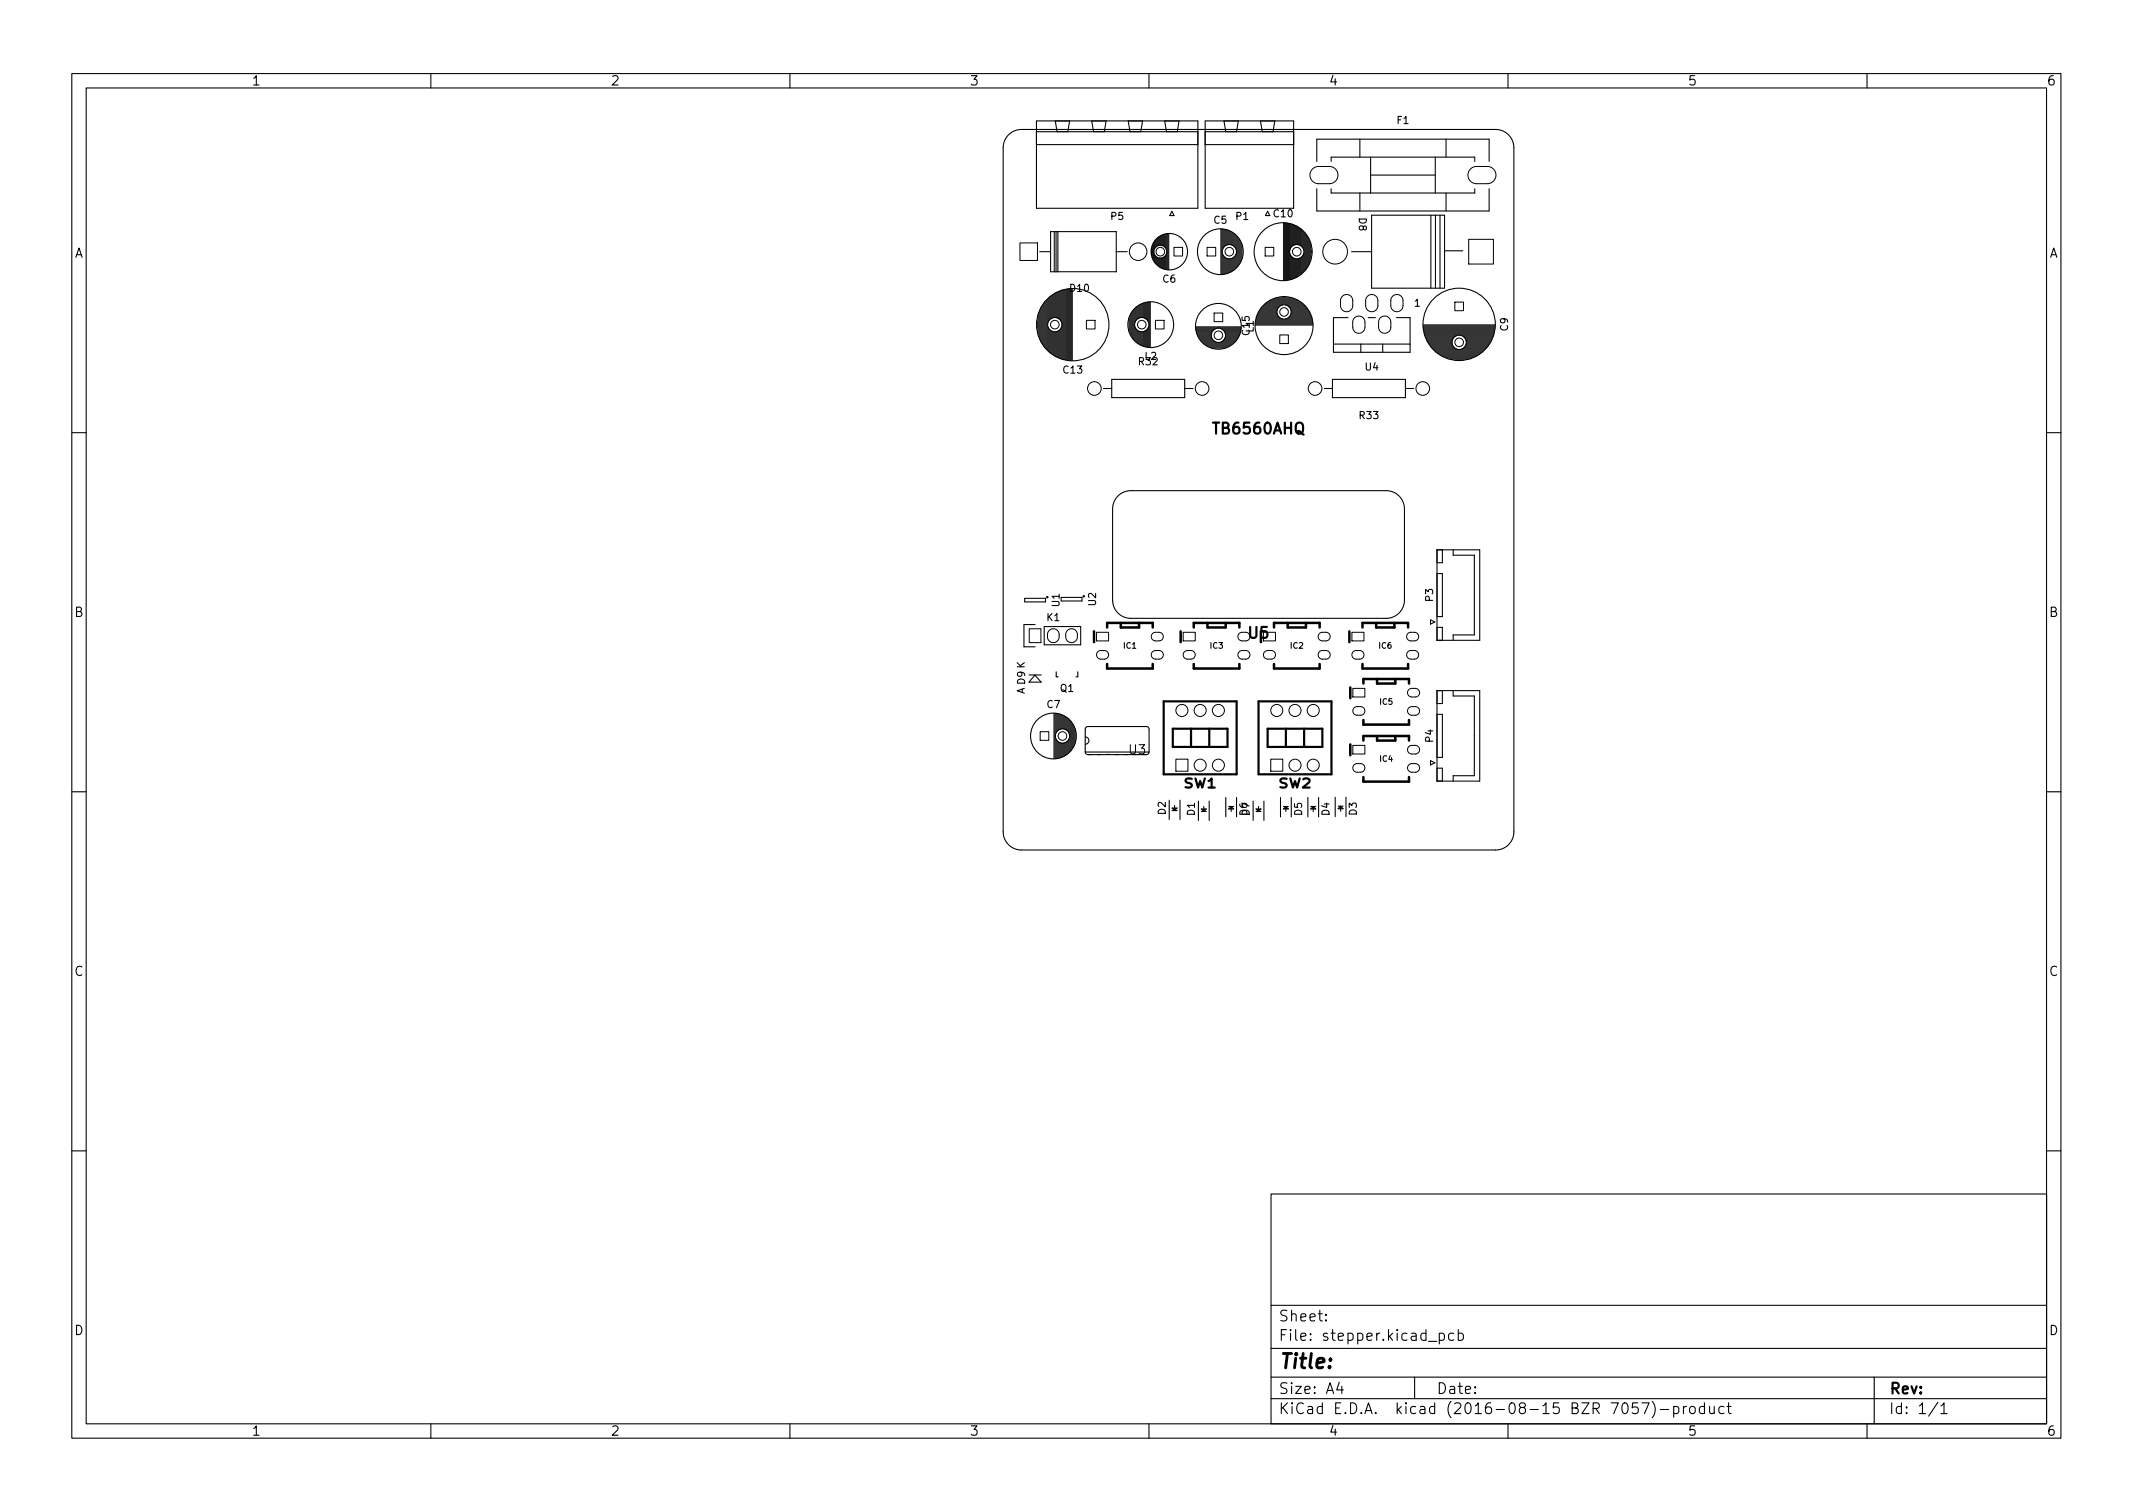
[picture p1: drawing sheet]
<svg xmlns="http://www.w3.org/2000/svg" width="297mm" height="210mm" viewBox="0 0 297 210" stroke-linecap="round" stroke-linejoin="round" font-family="sans-serif">
<defs><g id="words">
<text font-size="2.8" x="178" y="190.6">Title:</text>
<g font-size="2.1">
<text x="169.1" y="60.4">TB6560AHQ</text>
<text x="173.9" y="88.9">U5</text>
<text x="178" y="184">Sheet:</text>
<text x="178" y="186.7">File: stepper.kicad_pcb</text>
<text x="178" y="196.9">KiCad E.D.A. kicad (2016-08-15 BZR 7057)-product</text>
<text x="178" y="194.1">Size: A4</text>
<text x="200" y="194.1">Date:</text>
<text x="263" y="194.1">Rev:</text>
<text x="263" y="196.9">Id: 1/1</text>
</g>
<g font-size="1.8">
<text x="35" y="11.9">1</text>
<text x="85" y="11.9">2</text>
<text x="135" y="11.9">3</text>
<text x="185" y="11.9">4</text>
<text x="235" y="11.9">5</text>
<text x="285" y="11.9">6</text>
<text x="10.3" y="35.9">A</text>
<text x="285.3" y="35.9">A</text>
<text x="10.3" y="85.9">B</text>
<text x="285.3" y="85.9">B</text>
<text x="157.2" y="105">U3</text>
<text x="164.8" y="109.7">SW1</text>
<text x="178" y="109.7">SW2</text>
<text x="10.3" y="135.9">C</text>
<text x="285.3" y="135.9">C</text>
<text x="10.3" y="185.9">D</text>
<text x="285.3" y="185.9">D</text>
<text x="35" y="199.9">1</text>
<text x="85" y="199.9">2</text>
<text x="135" y="199.9">3</text>
<text x="185" y="199.9">4</text>
<text x="235" y="199.9">5</text>
<text x="285" y="199.9">6</text>
</g>
<g font-size="1.4">
<text x="194.6" y="17.3">F1</text>
<text x="154.7" y="30.6">P5</text>
<text x="169.1" y="31.1">C5</text>
<text x="172.1" y="30.6">P1</text>
<text x="177.4" y="30.2">C10</text>
<text x="189.2" y="30.3" transform="rotate(90 189.2 30.3)">D8</text>
<text x="149" y="40.6">D10</text>
<text x="161.9" y="39.3">C6</text>
<text x="174" y="46.6" transform="rotate(-90 174 46.6)">C15</text>
<text x="174.6" y="46.3" transform="rotate(-90 174.6 46.3)">L1</text>
<text x="197" y="42.7">1</text>
<text x="210" y="46.1" transform="rotate(-90 210 46.1)">C9</text>
<text x="148.1" y="52">C13</text>
<text x="158.6" y="50.8">R32</text>
<text x="159.4" y="50.1">L2</text>
<text x="190.1" y="51.6">U4</text>
<text x="189.4" y="58.3">R33</text>
<text x="199.6" y="83.7" transform="rotate(-90 199.6 83.7)">P3</text>
<text x="145.8" y="86.5">K1</text>
<text x="147.5" y="84.5" transform="rotate(-90 147.5 84.5)">U1</text>
<text x="152.6" y="84.3" transform="rotate(-90 152.6 84.3)">U2</text>
<text x="142.7" y="96.7" transform="rotate(-90 142.7 96.7)">A D9 K</text>
<text x="145.8" y="98.6">C7</text>
<text x="147.7" y="96.3">Q1</text>
<text x="199.6" y="103.3" transform="rotate(-90 199.6 103.3)">P4</text>
<text x="162.3" y="113.4" transform="rotate(-90 162.3 113.4)">D2</text>
<text x="166.4" y="113.5" transform="rotate(-90 166.4 113.5)">D1</text>
<text x="174" y="113.5" transform="rotate(-90 174 113.5)">D7</text>
<text x="181.3" y="113.5" transform="rotate(-90 181.3 113.5)">D5</text>
<text x="185.1" y="113.5" transform="rotate(-90 185.1 113.5)">D4</text>
<text x="188.9" y="113.5" transform="rotate(-90 188.9 113.5)">D3</text>
</g>
<g font-size="1.1">
<text x="156.5" y="90.3">IC1</text>
<text x="168.6" y="90.3">IC3</text>
<text x="179.7" y="90.3">IC2</text>
<text x="192" y="90.3">IC6</text>
<text x="192.2" y="98.1">IC5</text>
<text x="192.2" y="106.1">IC4</text>
</g>
</g></defs>
<g fill="none" stroke="#000" stroke-width=".15">
<path d="M10 10.2h277v190.1h-277zM12 12.2h273v186.1h-273zM60 10.2v2M110 10.2v2M140.4 18.8a2.54 2.54 0 0 1 1.8-.8h66.1a2.54 2.54 0 0 1 2.5 2.6v95.2a2.54 2.54 0 0 1-2.5 2.6h-66.1a2.54 2.54 0 0 1-2.5-2.6v-95.2a2.54 2.54 0 0 1 .7-1.8zM144.3 16.8h22.5v12.2h-22.5zM144.3 18.3h22.5M147 16.8l.2 1.5M149 16.8l-.3 1.5M152 16.8l.3 1.5M154 16.8l-.2 1.5M157.1 16.8l.3 1.5"/>
<path d="M159.1 16.8l-.2 1.5M160 10.2v2M162.2 16.8l.2 1.5M164.2 16.8l-.3 1.5M167.8 16.8h12.4v12.2h-12.4zM167.8 18.3h12.4M170.4 16.8l.3 1.5M172.5 16.8l-.3 1.5M175.5 16.8l.3 1.5M177.5 16.8l-.2 1.5M189.4 19.4v2.5M201.4 19.4v2.5"/>
<path d="M210 10.2v2M260 10.2v2M144.3 20.1h22.5M144.8 35h1.5M146.3 32.3h9.1v5.5h-9.1zM146.8 32.3v5.5M147.1 32.3v5.5M147.3 32.3v5.5M155.4 35h1.6M160.4 34.6v.9M160.5 34.1v1.9M160.7 33.8v2.5"/>
<path d="M160.8 33.6v1M160.8 35.5v1M160.9 33.4v1M160.9 35.7v1M161.1 33.3v1M161.1 35.8v1M161.2 33.1v1.1M161.2 35.9v1.1M161.4 33v1.2M161.4 35.9v1.2M161.5 32.9v1.3M161.5 35.9v1.3"/>
<path d="M161.6 32.9v1.2M161.6 35.9v1.3M161.8 32.8v1.4M161.8 35.9v1.4M161.9 32.7v1.5M161.9 35.9v1.5M162.1 32.7v1.6M162.1 35.8v1.6M162.2 32.6v1.8M162.2 35.7v1.8M162.3 32.6v2M162.3 35.5v2"/>
<path d="M162.5 32.6v2.4M162.5 35.1v2.4M162.6 32.6v4.9M162.8 32.5v5M163.2 29.4l.3 .6h-.6zM167.8 20.1h12.4M170 31.9v6.3M170.2 31.9v6.3M170.3 31.9v2.7M170.3 35.5v2.7M170.4 31.9v2.5M170.4 35.7v2.5"/>
<path d="M170.6 32v2.3M170.6 35.8v2.3M170.7 32v2.2M170.7 35.9v2.2M170.9 32v2.1M170.9 36v2.1M171 32.1v2M171 36v2M171.1 32.1v1.9M171.1 36v2M171.3 32.2v1.9M171.3 36v1.9"/>
<path d="M171.4 32.3v1.8M171.4 36v1.8M171.6 32.3v1.8M171.6 36v1.8M171.7 32.4v1.8M171.7 35.9v1.8M171.8 32.5v1.8M171.8 35.8v1.8M172 32.6v1.8M172 35.7v1.8M172.1 32.8v1.9M172.1 35.4v1.9"/>
<path d="M172.3 32.9v4.3M172.4 33.1v3.9M172.5 33.3v3.5M172.7 33.5v3.1M172.8 33.8v2.5M173 34.1v1.9M176.5 29.4l.3 .6h-.6zM178.8 31v8M178.9 31.1v7.9M179 31.1v7.9M179.2 31.1v7.9M179.3 31.1v7.9"/>
<path d="M179.5 31.1v7.9M179.6 31.2v3.7M179.6 35.2v3.7M179.7 31.2v3.3M179.7 35.6v3.3M179.9 31.2v3.1M179.9 35.8v3.1M180 31.3v2.9M180 35.9v2.9M180.2 31.3v2.8M180.2 36v2.8M180.3 31.4v2.7"/>
<path d="M180.3 36v2.7M180.4 31.5v2.6M180.4 36v2.6M180.6 31.5v2.5M180.6 36v2.6M180.7 31.6v2.5M180.7 36v2.5M180.9 31.7v2.4M180.9 36v2.4M181 31.8v2.3M181 36v2.3M181.1 31.9v2.3"/>
<path d="M181.1 35.9v2.3M181.3 32v2.3M181.3 35.8v2.3M181.4 32.1v2.4M181.4 35.6v2.4M181.6 32.3v2.5M181.6 35.3v2.5M181.7 32.4v5.3M181.8 32.6v4.9M182 32.8v4.5M182.1 33v4.1M182.3 33.3v3.5"/>
<path d="M182.4 33.6v2.9M182.5 34v2.1M182.7 34.8v.4M183.4 22.5v-3.1h24v3.1M183.4 26.3v3.1h24v-3.1M185.4 22.5v-.6h20v.6M185.4 26.3v.6h20v-.6M188.2 35h2.8M189.4 26.9v2.5M190.9 24.4h9M190.9 21.9v5M191 30h10.2v10.1h-10.2z"/>
<path d="M199.3 30v10.1M199.9 21.9v5M199.9 30v10.1M200.5 30v10.1M201.2 34.9h2.5M201.4 26.9v2.5M144.4 44.7v1M144.6 43.9v2.6M144.7 43.5v3.4M144.8 43.1v4.2M145 42.9v4.7M145.1 42.6v5.2"/>
<path d="M145.3 42.4v5.6M145.4 42.2v6M145.5 42v6.4M145.7 41.9v6.7M145.8 41.7v7M146 41.6v3.3M146 45.6v3.2M146.1 41.4v3.2M146.1 45.8v3.2M146.2 41.3v3.2M146.2 46v3.1M146.4 41.2v3.1"/>
<path d="M146.4 46.1v3.1M146.5 41.1v3.2M146.5 46.1v3.2M146.7 41v3.2M146.7 46.2v3.2M146.8 40.9v3.3M146.8 46.2v3.3M146.9 40.9v3.3M146.9 46.2v3.4M147.1 40.8v3.4M147.1 46.2v3.4M147.2 40.7v3.6"/>
<path d="M147.2 46.2v3.5M147.4 40.6v3.7M147.4 46.1v3.7M147.5 40.6v3.8M147.5 46v3.8M147.6 40.5v4M147.6 45.9v4M147.8 40.5v4.2M147.8 45.7v4.2M147.9 40.4v9.6M148.1 40.4v9.6M148.2 40.4v9.7"/>
<path d="M148.3 40.3v9.8M148.5 40.3v9.8M148.6 40.3v9.8M148.8 40.2v10M148.9 40.2v10M149 40.2v10M149.2 40.2v10M149.3 40.2v10M153.7 54.1h1.1M154.8 52.8h10.2v2.6h-10.2zM157.2 44.3v1.8M157.4 43.9v2.6"/>
<path d="M157.5 43.6v3.2M157.7 43.4v3.6M157.8 43.2v4M157.9 43.1v4.2M158.1 42.9v1.9M158.1 45.6v1.9M158.2 42.8v1.8M158.2 45.8v1.8M158.4 42.7v1.7M158.4 46v1.7M158.5 42.6v1.7M158.5 46.1v1.7"/>
<path d="M158.6 42.5v1.8M158.6 46.1v1.8M158.8 42.4v1.8M158.8 46.2v1.8M158.9 42.4v1.8M158.9 46.2v1.9M159.1 42.3v1.9M159.1 46.2v1.9M159.2 42.2v2M159.2 46.2v2M159.3 42.2v2.1M159.3 46.1v2.1"/>
<path d="M159.5 42.2v2.1M159.5 46.1v2.2M159.6 42.1v2.3M159.6 46v2.3M159.8 42.1v2.5M159.8 45.9v2.4M159.9 42.1v2.7M159.9 45.7v2.6M160 42.1v6.2M160.2 42.1v6.3M165 54.1h1.1M166.5 45.5h6.3"/>
<path d="M166.5 45.7h6.3M166.5 45.8h2.7M166.6 45.9h2.4M166.6 46.1h2.3M166.6 46.2h2.2M166.7 46.4h2M166.7 46.5h2M166.8 46.6h1.9M166.8 46.8h1.9M166.9 46.9h1.8M167 47.1h1.7M167.1 47.2h1.7"/>
<path d="M167.2 47.3h1.7M167.3 47.5h1.8M167.4 47.6h1.9M167.5 47.8h4.3M167.7 47.9h3.9M167.9 48h3.6M168.1 48.2h3.1M168.4 48.3h2.6M168.8 48.5h1.8M170.1 47.6h1.9M170.1 45.8h2.7M170.3 47.5h1.8"/>
<path d="M170.3 45.9h2.5M170.4 47.3h1.8M170.5 46.1h2.3M170.5 47.2h1.8M170.6 46.2h2.1M170.6 47.1h1.8M170.6 46.4h2.1M170.6 46.9h1.9M170.7 46.5h1.9M170.7 46.8h1.8M170.7 46.6h1.9M174.8 45.3h8"/>
<path d="M174.8 45.1h8M174.8 45h8M174.8 44.8h8M174.9 44.7h7.9M174.9 44.6h7.8M174.9 44.4h3.7M175 44.3h3.3M175 44.1h3.1M175 44h3M175.1 43.9h2.8M175.2 43.7h2.7M175.2 43.6h2.6"/>
<path d="M175.3 43.4h2.5M175.4 43.3h2.4M175.5 43.2h2.4M175.6 43h2.3M175.7 42.9h2.3M175.8 42.7h2.3M175.9 42.6h2.4M176 42.5h2.6M176.2 42.3h5.2M176.4 42.2h4.9M176.5 42h4.6M176.8 41.9h4.1"/>
<path d="M177 41.8h3.6M177.3 41.6h3M177.7 41.5h2.2M178.6 41.3h.4M179 44.4h3.7M179 42.5h2.6M179.4 44.3h3.3M179.4 42.6h2.3M179.5 44.1h3.1M179.5 42.7h2.4M179.6 44h3M179.6 42.9h2.4"/>
<path d="M179.7 43.9h2.8M179.7 43h2.4M179.8 43.7h2.7M179.8 43.2h2.4M179.8 43.6h2.6M179.8 43.3h2.5M179.8 43.4h2.5M184.4 54.1h1.2M185.6 52.8h10.1v2.6h-10.1zM185.7 47.9h10.7M187.7 44.2h-2v4.9h10.7v-4.9h-1.9M189.5 47.9v1.2"/>
<path d="M190.5 44.2h1M192.6 47.9v1.2M195.7 54.1h1.2M198.2 45.2h10M198.2 45.4h10M198.2 45.5h10M198.2 45.7h10M198.2 45.8h10M198.3 45.9h9.8M198.3 46.1h9.8M198.3 46.2h9.8M198.3 46.4h9.8"/>
<path d="M198.4 46.5h9.6M198.4 46.6h9.6M198.5 46.8h4.2M198.5 46.9h4M198.6 47.1h3.8M198.6 47.2h3.7M198.7 47.3h3.6M198.8 47.5h3.4M198.8 47.6h3.4M198.9 47.8h3.3M199 47.9h3.2M199.1 48h3.2"/>
<path d="M199.2 48.2h3.1M199.3 48.3h3.1M199.4 48.5h3.2M199.6 48.6h3.2M199.7 48.7h7M199.9 48.9h6.6M200 49h6.4M200.2 49.2h6M200.4 49.3h5.6M200.6 49.4h5.2M200.9 49.6h4.6M201.1 49.7h4.2"/>
<path d="M201.5 49.9h3.4M201.9 50h2.6M202.7 50.1h1M203.6 48.6h3.2M203.7 46.8h4.2M203.8 48.5h3.2M203.9 46.9h4M204 48.3h3.1M204 47.1h3.8M204.1 48.2h3.1M204.1 47.2h3.7M204.1 48h3.2"/>
<path d="M204.1 47.3h3.6M204.2 47.9h3.2M204.2 47.5h3.4M204.2 47.8h3.3M204.2 47.6h3.4M10 60.2h2M155.7 69.1a2.54 2.54 0 0 1 1.8-.8h35.5a2.54 2.54 0 0 1 2.6 2.6v12.7a2.54 2.54 0 0 1-2.6 2.5h-35.5a2.54 2.54 0 0 1-2.6-2.5v-12.7a2.54 2.54 0 0 1 .8-1.8zM200.1 76.6h6v12.6h-6zM200.1 79.9h.8v6h-.8M200.9 76.6v1.8h-.8M202.4 76.6v.7h2.9v11.1h-2.9v.8M285 60.2h2"/>
<path d="M142.7 83.3h2.9v.5h-2.9zM143.3 94h1.7M144.1 94l.9 1h-1.7l.8-1M144.1 87h-1.5v3.1h1.5M145.4 87.2h5.1v2.6h-5.1zM146.8 99.3v6.3M146.9 99.3v6.3M147.1 99.4v2.6M147.1 93.5v.7h.2M147.2 99.4v2.4M147.3 99.4v2.3M147.5 99.4v2.2"/>
<path d="M147.6 99.5v2M147.8 99.5v2M147.8 83.2h2.9v.5h-2.9M147.9 99.6v1.9M148 99.6v1.9M148.2 99.7v1.8M148.3 99.8v1.8M148.5 99.9v1.7M148.6 100v1.7M150.1 93.5v.7h-.3M199.2 86.3l.6 .3-.6 .3zM200.1 96.2h6v12.6h-6z"/>
<path d="M200.1 87.4h.8v1.8M200.1 99.5h.8v6h-.8M200.9 96.2v1.8h-.8M202.4 96.2v.7h2.9v11.1h-2.9v.8M10 110.2h2M147.1 102.9v2.7M147.2 103.1v2.5M147.3 103.3v2.3M147.5 103.4v2.1M147.6 103.4v2.1M147.8 103.5v2M147.9 103.5v1.9"/>
<path d="M148 103.5v1.8M148.2 103.5v1.8M148.3 103.4v1.8M148.5 103.3v1.8M148.6 103.2v1.8M148.7 100.1v1.8M148.7 103.1v1.8M148.9 100.2v1.9M148.9 102.9v1.9M149 100.3v4.3M149.2 100.5v4M149.3 100.7v3.6"/>
<path d="M149.4 100.9v3.1M149.6 101.2v2.6M149.7 101.6v1.8M151.1 102.6a.51 .51 0 0 1 .5 .5 .51 .51 0 0 1-.5 .5M151.1 104.7h8.9M160 104.7v-3.2l-.2-.3h-8.3l-.3 .2-.1 3.3 .2 .3 8.3 .1M162.8 111.4v2.7M163.2 112.9h.7M163.2 112.5h.7l-.3 .4zM163.6 112.2v.3M163.7 112.6h-.2l.1 .2M164.3 111.4v2.7"/>
<path d="M166.9 111.5v2.7M167.3 113h.7M167.3 112.6h.7l-.4 .4zM167.6 112.3v.3M167.8 112.7h-.3l.2 .2M168.4 111.5v2.7M170.7 111v2.7M171.1 112.3h.7M171.4 112.4l.2 .1h-.3M171.4 112.3l.4 .3h-.7zM171.4 112.6v.4M172.2 111v2.7"/>
<path d="M174.5 111.5v2.7M174.9 113h.7M174.9 112.6h.7l-.3 .4zM175.3 112.3v.3M175.4 112.7h-.2l.1 .2M176 111.5v2.7M178.3 111v2.7M178.7 112.3h.7M179 112.4l.2 .1h-.3M179.1 112.3l.3 .3h-.7zM179.1 112.6v.4M179.8 111v2.7"/>
<path d="M182.1 111v2.7M182.5 112.3h.7M182.8 112.4l.2 .1h-.3M182.9 112.3l.3 .3h-.7zM182.9 112.6v.4M183.6 111v2.7M185.9 111v2.7M186.3 112.3h.7M186.6 112.4l.2 .1h-.3M186.7 112.3l.3 .3h-.7zM186.7 112.6v.4M187.4 111v2.7"/>
<path d="M199.2 105.9l.6 .3-.6 .3zM200.1 107h.8v1.8M285 110.2h2M10 160.2h2M177 166.3h108v32h-108zM285 160.2h2M60 198.3v2M110 198.3v2M160 198.3v2M177 194.8h108M177 191.8h108M177 187.8h108"/>
<path d="M177 181.8h108M184.6 183.8l.1 .1h-.1v-.1v.1M184.6 183l.1 .1h-.1v-.1v.1M186.5 192.5l-.4 1h1M186.9 193v1M197 191.8v3M200.4 185.7l.5-.1 .2 .3v.4l-.1 .3h-.1h-.5M200.4 185.6v1.5M202.4 185.7l-.4-.1-.3 .3v.4l.2 .3h.1h.4M203.1 185.7l.4-.1 .3 .3v.4l-.2 .3h-.1h-.4M203.1 185.1v1.5M210 198.3v2"/>
<path d="M228.1 195.3h-.7l-.1 .7 .2-.1 .5 .1 .1 .2v.5l-.2 .1h-.4l-.2-.1M228.6 195.3h1l-.6 1.5M230.1 195.1a1.72 1.72 0 0 1 0 2.3M231.2 196.3h1.2M233.1 195.9l.4-.1 .3 .3v.4l-.2 .3h-.1h-.4M233.1 195.8v1.5M234.4 195.8v1M234.9 195.8l-.3 .1-.2 .2M235.4 195.9a.41 .41 0 0 1 .7 .2v.4a.41 .41 0 0 1-.4 .3 .41 .41 0 0 1-.4-.3v-.4zM237.4 195.9l-.5-.1-.3 .3v.4l.2 .3h.1h.5M237.4 195.3v1.5M238.1 195.8v1a.41 .41 0 0 0 .6-.1"/>
<path d="M238.7 195.8v1M240.1 195.9l-.5-.1-.2 .3v.4l.1 .3h.1h.5M240.5 195.8h.6M240.7 195.3v1.3l.1 .2h.3M260 198.3v2M261 191.8v6.5M269.9 195.3l-1.3 1.9M270.3 195.8l.4-.5v1.5M270.3 196.8h.8"/>
<circle cx="161.6" cy="35" r=".9"/>
<circle cx="162.8" cy="35" r="2.54"/>
<circle cx="169.9" cy="35" r="3.2"/>
<circle cx="171.2" cy="35" r="1"/>
<circle cx="178.7" cy="35" r="4"/>
<circle cx="180.6" cy="35" r="1"/>
<circle cx="146.9" cy="45.2" r="1"/>
<circle cx="149.4" cy="45.2" r="5"/>
<circle cx="159" cy="45.2" r="1"/>
<circle cx="160.3" cy="45.2" r="3.2"/>
<circle cx="169.7" cy="46.7" r="1"/>
<circle cx="169.7" cy="45.4" r="3.2"/>
<circle cx="178.8" cy="45.3" r="4"/>
<circle cx="178.8" cy="43.4" r="1"/>
<circle cx="203.2" cy="45.2" r="5"/>
<circle cx="203.2" cy="47.7" r="1"/>
<circle cx="145.8" cy="83.2" r=".1"/>
<circle cx="150.9" cy="83" r=".1"/>
<circle cx="146.7" cy="102.5" r="3.2"/>
<circle cx="148" cy="102.5" r="1"/>
</g>
<path d="M162.1 97.7h10.1v10.1h-10.1zM175.3 97.7h10.1v10.1h-10.1zM163.3 101.5h7.6v2.5h-7.6zM165.9 101.5v2.5M168.3 108.8l.4-.4v1.3M168.3 109.7h.9M168.4 101.5v2.5M176.5 101.5h7.6v2.5h-7.6zM179.1 101.5v2.5M181.5 108.5a.62 .62 0 0 1 .7 0l.2 .1-.1 .3-.9 .8h1M181.6 101.5v2.5" fill="none" stroke="#000" stroke-width=".3"/>
<g fill="none" stroke="#000" stroke-width=".35">
<path d="M152.4 87.9v1.5M154.2 87.4v-.7h6.3v.7M154.2 92.5v.6h6.3v-.6M156.1 86.7v.7h2.5v-.7M164.4 87.9v1.5M166.2 87.4v-.7h6.4v.7M166.2 92.5v.6h6.4v-.6M168.1 86.7v.7h2.6v-.7M177.4 87.4v-.7h6.4v.7M177.4 92.5v.6h6.4v-.6M179.3 86.7v.7h2.6v-.7M187.9 87.9v1.5"/>
<path d="M188 95.7v1.5M189.7 87.4v-.7h6.4v.7M189.7 92.5v.6h6.4v-.6M189.9 95.2v-.7h6.3v.7M191.6 86.7v.7h2.6v-.7M191.8 94.5v.7h2.5v-.7M188 103.7v1.5M189.9 100.3v.6h6.3v-.6M189.9 103.1v-.6h6.3v.6M189.9 108.2v.6h6.3v-.6M191.8 102.5v.6h2.5v-.6"/>
</g>
<g fill="none" stroke="#000" stroke-width=".14">
<path d="M142 33.8h2.5v2.5h-2.5zM163.5 34.4h1.2v1.2h-1.2zM168.1 34.4h1.2v1.2h-1.2zM176.2 34.4h1.2v1.2h-1.2zM182.8 23.5l.6-.3h1.7a1.2 1.2 0 0 1 1.2 1.2 1.2 1.2 0 0 1-1.2 1.2h-1.5a1.2 1.2 0 0 1-1.1-.8 1.2 1.2 0 0 1 .3-1.3zM204.5 33.3h3.5v3.5h-3.5zM204.8 23.5l.6-.3h1.7a1.2 1.2 0 0 1 1.2 1.2 1.2 1.2 0 0 1-1.2 1.2h-1.5a1.2 1.2 0 0 1-1.1-.8 1.2 1.2 0 0 1 .3-1.3zM151.3 44.6h1.2v1.2h-1.2zM160.9 44.6h1.2v1.2h-1.2zM169.1 43.6h1.2v1.2h-1.2zM178.2 46.6h1.2v1.2h-1.2zM186.9 41.3a.85 .85 0 0 1 1-.2 .85 .85 0 0 1 .5 .8v.7a.85 .85 0 0 1-.9 .8 .85 .85 0 0 1-.8-.8v-.9z"/>
<path d="M188.6 44.3a.85 .85 0 0 1 1-.2 .85 .85 0 0 1 .5 .8v.7a.85 .85 0 0 1-.9 .8 .85 .85 0 0 1-.8-.8v-.9zM190.4 41.3a.85 .85 0 0 1 1-.2 .85 .85 0 0 1 .5 .8v.7a.85 .85 0 0 1-.9 .8 .85 .85 0 0 1-.8-.8v-.9zM192.2 44.3a.85 .85 0 0 1 1-.2 .85 .85 0 0 1 .5 .8v.7a.85 .85 0 0 1-.9 .8 .85 .85 0 0 1-.8-.8v-.9zM193.9 41.3a.85 .85 0 0 1 1-.2 .85 .85 0 0 1 .5 .8v.7a.85 .85 0 0 1-.9 .8 .85 .85 0 0 1-.8-.8v-.9zM202.6 42.1h1.2v1.2h-1.2zM143.3 87.5h1.7v2h-1.7zM146.1 87.8a.81 .81 0 0 1 .9-.2 .81 .81 0 0 1 .5 .8v.3a.81 .81 0 0 1-.8 .8 .81 .81 0 0 1-.8-.8v-.5zM148.6 87.8a.81 .81 0 0 1 .9-.2 .81 .81 0 0 1 .5 .8v.3a.81 .81 0 0 1-.8 .8 .81 .81 0 0 1-.8-.8v-.5zM152.7 88h1.7v1.2h-1.7zM152.9 90.8l.3-.2h.6a.6 .6 0 0 1 .6 .6 .6 .6 0 0 1-.6 .6h-.5a.6 .6 0 0 1-.6-.4 .6 .6 0 0 1 .2-.6zM160.5 90.8l.3-.2h.6a.6 .6 0 0 1 .6 .6 .6 .6 0 0 1-.6 .6h-.5a.6 .6 0 0 1-.5-.4 .6 .6 0 0 1 .1-.6zM160.5 88.2l.3-.2h.6a.6 .6 0 0 1 .6 .6 .6 .6 0 0 1-.6 .6h-.5a.6 .6 0 0 1-.5-.3 .6 .6 0 0 1 .1-.7z"/>
<path d="M164.8 88h1.6v1.2h-1.6zM164.9 90.8l.4-.2h.5a.6 .6 0 0 1 .6 .6 .6 .6 0 0 1-.6 .6h-.4a.6 .6 0 0 1-.6-.4 .6 .6 0 0 1 .1-.6zM172.6 90.8l.3-.2h.6a.6 .6 0 0 1 .6 .6 .6 .6 0 0 1-.6 .6h-.5a.6 .6 0 0 1-.6-.4 .6 .6 0 0 1 .2-.6zM173.5 88h-.5a.6 .6 0 0 0-.6 .6 .6 .6 0 0 0 .6 .6h.5M175.9 88h1.7v1.2h-1.7zM176.1 90.8l.3-.2h.6a.6 .6 0 0 1 .6 .6 .6 .6 0 0 1-.6 .6h-.5a.6 .6 0 0 1-.5-.4 .6 .6 0 0 1 .1-.6zM183.7 88.2l.4-.2h.5a.6 .6 0 0 1 .6 .6 .6 .6 0 0 1-.6 .6h-.4a.6 .6 0 0 1-.6-.3 .6 .6 0 0 1 .1-.7zM183.7 90.8l.4-.2h.5a.6 .6 0 0 1 .6 .6 .6 .6 0 0 1-.6 .6h-.4a.6 .6 0 0 1-.6-.4 .6 .6 0 0 1 .1-.6zM188.3 88h1.6v1.2h-1.6zM188.4 95.9h1.7v1.2h-1.7zM188.4 90.8l.4-.2h.5a.6 .6 0 0 1 .6 .6 .6 .6 0 0 1-.6 .6h-.4a.6 .6 0 0 1-.6-.4 .6 .6 0 0 1 .1-.6zM188.6 98.6l.3-.2h.6a.6 .6 0 0 1 .6 .6 .6 .6 0 0 1-.6 .6h-.5a.6 .6 0 0 1-.6-.4 .6 .6 0 0 1 .2-.6z"/>
<path d="M196.1 90.8l.3-.2h.6a.6 .6 0 0 1 .6 .6 .6 .6 0 0 1-.6 .6h-.5a.6 .6 0 0 1-.6-.4 .6 .6 0 0 1 .2-.6zM196.1 88.2l.3-.2h.6a.6 .6 0 0 1 .6 .6 .6 .6 0 0 1-.6 .6h-.5a.6 .6 0 0 1-.6-.3 .6 .6 0 0 1 .2-.7zM196.2 96l.3-.1h.6a.6 .6 0 0 1 .6 .6 .6 .6 0 0 1-.6 .6h-.5a.6 .6 0 0 1-.5-.4 .6 .6 0 0 1 .1-.7zM196.2 98.6l.3-.2h.6a.6 .6 0 0 1 .6 .6 .6 .6 0 0 1-.6 .6h-.5a.6 .6 0 0 1-.5-.4 .6 .6 0 0 1 .1-.6zM144.9 101.9h1.2v1.2h-1.2zM151.5 105.1h.5M151.5 101.2h.5M152.8 105.1h.5M154.1 105h.5M155.3 105.1h.5M156.6 105.1h.5M163.8 105.7h1.6v1.7h-1.6z"/>
<path d="M177 105.7h1.6v1.7h-1.6zM188.4 103.8h1.7v1.2h-1.7zM188.6 106.5l.3-.2h.6a.6 .6 0 0 1 .6 .6 .6 .6 0 0 1-.6 .6h-.5a.6 .6 0 0 1-.6-.3 .6 .6 0 0 1 .2-.7zM196.2 106.5l.3-.2h.6a.6 .6 0 0 1 .6 .6 .6 .6 0 0 1-.6 .6h-.5a.6 .6 0 0 1-.5-.3 .6 .6 0 0 1 .1-.7zM196.2 104l.3-.2h.6a.6 .6 0 0 1 .6 .6 .6 .6 0 0 1-.6 .6h-.5a.6 .6 0 0 1-.5-.4 .6 .6 0 0 1 .1-.6z"/>
<circle cx="158.5" cy="35" r="1.22"/>
<circle cx="161.6" cy="35" r=".6"/>
<circle cx="171.2" cy="35" r=".6"/>
<circle cx="180.6" cy="35" r=".6"/>
<circle cx="185.9" cy="35" r="1.72"/>
<circle cx="146.9" cy="45.2" r=".6"/>
<circle cx="152.4" cy="54.1" r=".95"/>
<circle cx="159" cy="45.2" r=".6"/>
<circle cx="167.4" cy="54.1" r=".95"/>
<circle cx="169.7" cy="46.7" r=".6"/>
<circle cx="178.8" cy="43.4" r=".6"/>
<circle cx="183.1" cy="54.1" r=".95"/>
<circle cx="198.1" cy="54.1" r=".95"/>
<circle cx="203.2" cy="47.7" r=".6"/>
<circle cx="164.6" cy="98.9" r=".84"/>
<circle cx="167.1" cy="98.9" r=".84"/>
<circle cx="169.7" cy="98.9" r=".84"/>
<circle cx="177.8" cy="98.9" r=".84"/>
<circle cx="180.3" cy="98.9" r=".84"/>
<circle cx="182.9" cy="98.9" r=".84"/>
<circle cx="148" cy="102.5" r=".6"/>
<circle cx="167.1" cy="106.5" r=".84"/>
<circle cx="169.7" cy="106.5" r=".84"/>
<circle cx="180.3" cy="106.5" r=".84"/>
<circle cx="182.9" cy="106.5" r=".84"/>
</g>
<use href="#words"/>
</svg>
